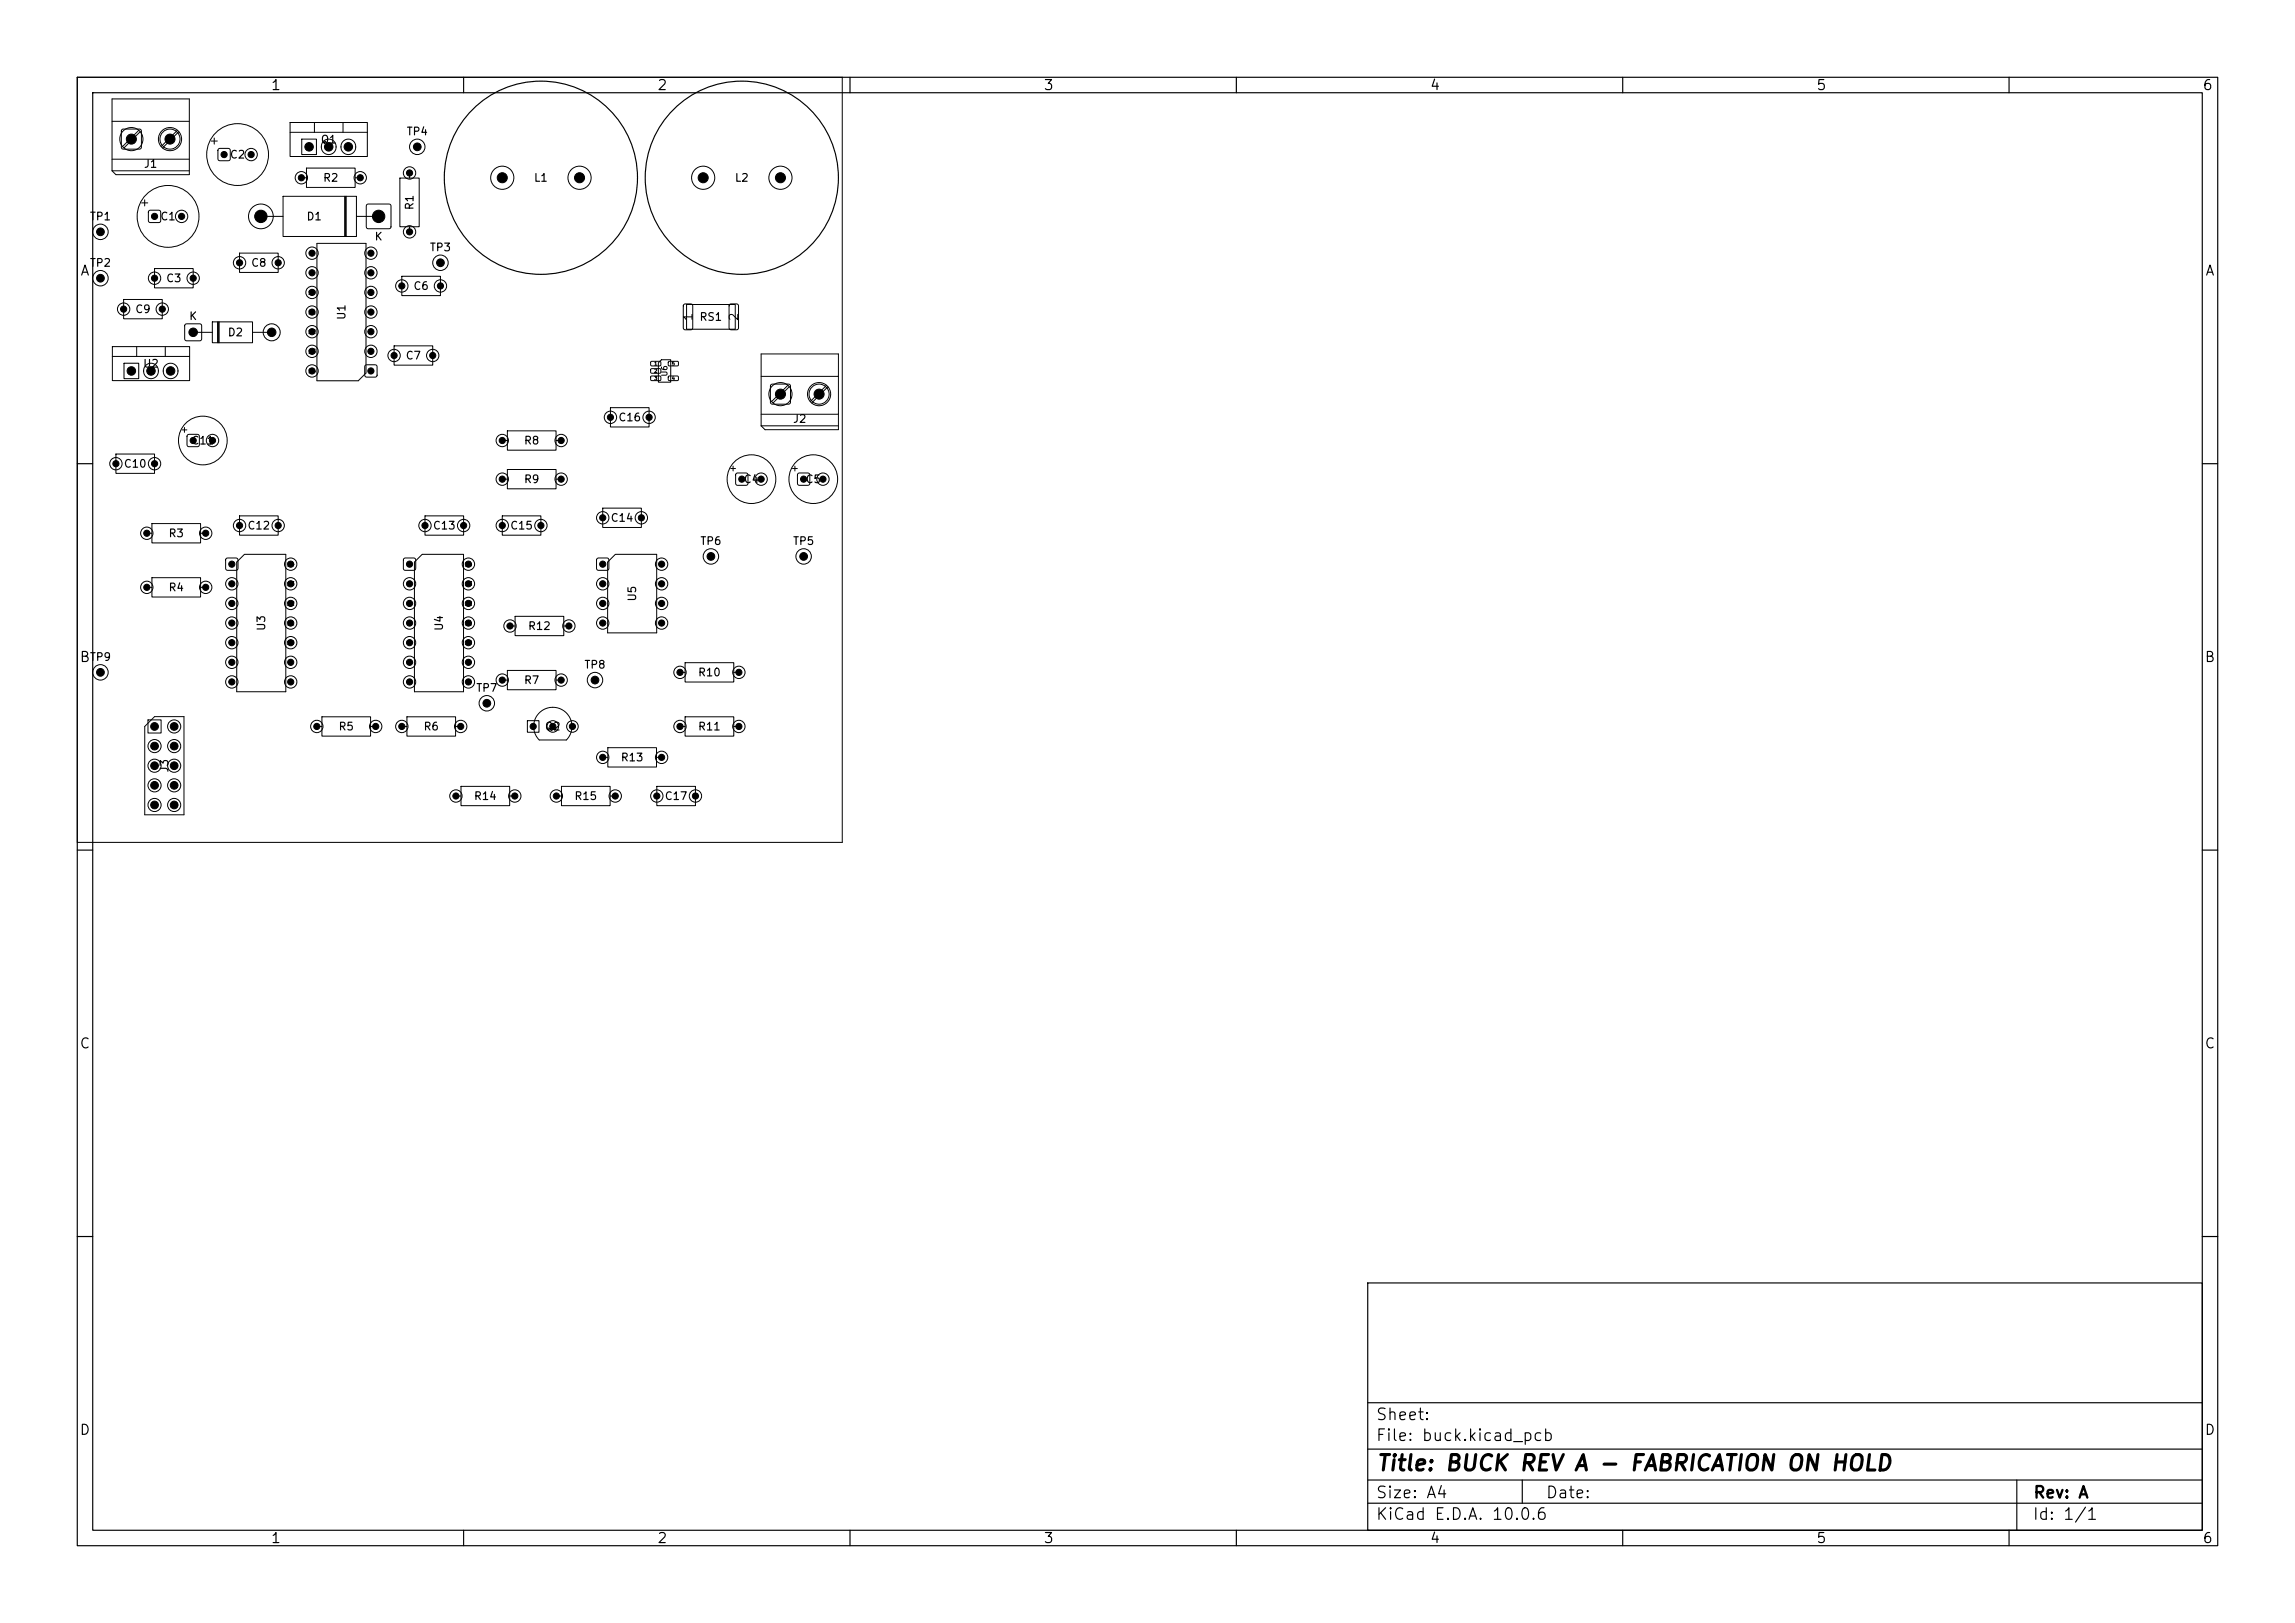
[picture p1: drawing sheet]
<svg xmlns="http://www.w3.org/2000/svg" width="297mm" height="210mm" viewBox="0 0 297 210" stroke-linecap="round" stroke-linejoin="round" font-family="sans-serif">
<defs><g id="words">
<text font-size="2" x="178" y="190.8">Title: BUCK REV A - FABRICATION ON HOLD</text>
<g font-size="1.5">
<text x="178" y="184.1">Sheet:</text>
<text x="178" y="186.8">File: buck.kicad_pcb</text>
<text x="178" y="197">KiCad E.D.A. 10.0.6</text>
<text x="178" y="194.2">Size: A4</text>
<text x="200" y="194.2">Date:</text>
<text x="263" y="197">Id: 1/1</text>
<text x="263" y="194.2">Rev: A</text>
</g>
<g font-size="1.3">
<text x="35" y="12">1</text>
<text x="85" y="12">2</text>
<text x="135" y="12">3</text>
<text x="185" y="12">4</text>
<text x="235" y="12">5</text>
<text x="285" y="12">6</text>
<text x="10.3" y="36">A</text>
<text x="285.3" y="36">A</text>
<text x="10.2" y="86">B</text>
<text x="285.2" y="86">B</text>
<text x="10.2" y="136">C</text>
<text x="285.2" y="136">C</text>
<text x="10.2" y="186">D</text>
<text x="285.2" y="186">D</text>
<text x="35" y="200">1</text>
<text x="85" y="200">2</text>
<text x="135" y="200">3</text>
<text x="185" y="200">4</text>
<text x="235" y="200">5</text>
<text x="285" y="200">6</text>
</g>
<g font-size="1.1">
<text x="33.1" y="28.8">2</text>
<text x="48.4" y="28.8">1</text>
<text x="89.9" y="41.6" transform="rotate(-90 89.9 41.6)">1</text>
<text x="95.8" y="41.6" transform="rotate(-90 95.8 41.6)">2</text>
</g>
<g font-size="1">
<text x="52.5" y="17.8">TP4</text>
<text x="18.5" y="22">J1</text>
<text x="29.7" y="20.8">C2</text>
<text x="41.4" y="18.8">Q1</text>
<text x="41.7" y="23.8">R2</text>
<text x="64.4" y="23.8">1</text>
<text x="69" y="23.8">L1</text>
<text x="74.4" y="23.8">2</text>
<text x="90.4" y="23.8">1</text>
<text x="95" y="23.8">L2</text>
<text x="100.4" y="23.8">2</text>
<text x="11.5" y="28.8">TP1</text>
<text x="20.7" y="28.8">C1</text>
<text x="39.6" y="28.8">D1</text>
<text x="53.8" y="27.3" transform="rotate(-90 53.8 27.3)">R1</text>
<text x="11.5" y="34.8">TP2</text>
<text x="32.4" y="34.8">C8</text>
<text x="48.4" y="31.4">K</text>
<text x="55.5" y="32.8">TP3</text>
<text x="17.4" y="40.8">C9</text>
<text x="21.4" y="36.8">C3</text>
<text x="24.4" y="41.7">K</text>
<text x="44.9" y="41.5" transform="rotate(-90 44.9 41.5)">U1</text>
<text x="53.4" y="37.8">C6</text>
<text x="90.4" y="41.8">RS1</text>
<text x="18.4" y="47.8">U2</text>
<text x="29.4" y="43.8">D2</text>
<text x="52.4" y="46.8">C7</text>
<text x="24.7" y="57.8">C11</text>
<text x="67.7" y="57.8">R8</text>
<text x="79.9" y="54.8">C16</text>
<text x="102.5" y="55">J2</text>
<text x="15.9" y="60.8">C10</text>
<text x="67.7" y="62.8">R9</text>
<text x="96.2" y="62.8">C4</text>
<text x="104.2" y="62.8">C5</text>
<text x="21.7" y="69.8">R3</text>
<text x="31.9" y="68.8">C12</text>
<text x="55.9" y="68.8">C13</text>
<text x="65.9" y="68.8">C15</text>
<text x="78.9" y="67.8">C14</text>
<text x="90.5" y="70.8">TP6</text>
<text x="102.5" y="70.8">TP5</text>
<text x="21.7" y="76.8">R4</text>
<text x="82.6" y="77.9" transform="rotate(-90 82.6 77.9)">U5</text>
<text x="34.6" y="81.7" transform="rotate(-90 34.6 81.7)">U3</text>
<text x="57.6" y="81.7" transform="rotate(-90 57.6 81.7)">U4</text>
<text x="68.3" y="81.8">R12</text>
<text x="11.5" y="85.8">TP9</text>
<text x="61.5" y="89.8">TP7</text>
<text x="67.7" y="88.8">R7</text>
<text x="75.5" y="86.8">TP8</text>
<text x="90.3" y="87.8">R10</text>
<text x="43.7" y="94.8">R5</text>
<text x="54.7" y="94.8">R6</text>
<text x="70.4" y="94.8">Q2</text>
<text x="90.3" y="94.8">R11</text>
<text x="22" y="100" transform="rotate(-90 22 100)">J3</text>
<text x="80.3" y="98.8">R13</text>
<text x="61.3" y="103.8">R14</text>
<text x="74.3" y="103.8">R15</text>
<text x="85.9" y="103.8">C17</text>
</g>
<g font-size=".9">
<text x="16.5" y="18.7">1</text>
<text x="21.5" y="18.7">2</text>
<text x="100.5" y="51.7">1</text>
<text x="105.5" y="51.7">2</text>
</g>
<g font-size=".7">
<text x="53.6" y="19.5">1</text>
<text x="12.6" y="30.5">1</text>
<text x="56.6" y="34.5">1</text>
<text x="12.6" y="36.5">1</text>
<text x="24.6" y="43.6">1</text>
<text x="34.7" y="43.6">2</text>
<text x="86.5" y="48.8" transform="rotate(-90 86.5 48.8)">U6</text>
<text x="91.6" y="72.5">1</text>
<text x="103.6" y="72.5">1</text>
<text x="12.6" y="87.5">1</text>
<text x="76.6" y="88.5">1</text>
<text x="62.6" y="91.5">1</text>
</g>
<g font-size=".6">
<text x="39.6" y="19.5">1</text>
<text x="42.2" y="19.5">2</text>
<text x="44.7" y="19.5">3</text>
<text x="16.6" y="48.5">1</text>
<text x="19.2" y="48.5">2</text>
<text x="21.7" y="48.5">3</text>
<text x="19.7" y="94.4">1</text>
<text x="22.2" y="94.4">2</text>
<text x="19.7" y="97">3</text>
<text x="19.7" y="99.5">5</text>
<text x="22.2" y="97">4</text>
<text x="22.2" y="99.5">6</text>
<text x="19.7" y="102.1">7</text>
<text x="19.7" y="104.6">9</text>
<text x="21.9" y="104.6">10</text>
<text x="22.2" y="102.1">8</text>
</g>
<g font-size=".5">
<text x="28.7" y="20.4">1</text>
<text x="32.2" y="20.4">2</text>
<text x="38.7" y="23.4">1</text>
<text x="46.3" y="23.4">2</text>
<text x="52.7" y="22.8">2</text>
<text x="19.7" y="28.4">1</text>
<text x="23.2" y="28.4">2</text>
<text x="30.7" y="34.4">1</text>
<text x="35.7" y="34.4">2</text>
<text x="40.1" y="33.2">8</text>
<text x="40.1" y="35.7">9</text>
<text x="47.7" y="35.7">6</text>
<text x="47.7" y="33.2">7</text>
<text x="52.7" y="30.4">1</text>
<text x="15.7" y="40.4">1</text>
<text x="19.7" y="36.4">1</text>
<text x="20.7" y="40.4">2</text>
<text x="24.7" y="36.4">2</text>
<text x="39.8" y="38.2">10</text>
<text x="39.8" y="40.8">11</text>
<text x="47.7" y="40.8">4</text>
<text x="47.7" y="38.2">5</text>
<text x="51.7" y="37.4">1</text>
<text x="56.7" y="37.4">2</text>
<text x="39.8" y="43.3">12</text>
<text x="39.8" y="45.9">13</text>
<text x="47.7" y="45.9">2</text>
<text x="47.7" y="43.3">3</text>
<text x="50.7" y="46.4">1</text>
<text x="55.7" y="46.4">2</text>
<text x="39.8" y="48.4">14</text>
<text x="47.7" y="48.4">1</text>
<text x="24.7" y="57.4">1</text>
<text x="27.2" y="57.4">2</text>
<text x="64.7" y="57.4">1</text>
<text x="72.3" y="57.4">2</text>
<text x="78.7" y="54.4">1</text>
<text x="83.7" y="54.4">2</text>
<text x="14.7" y="60.4">1</text>
<text x="19.7" y="60.4">2</text>
<text x="64.7" y="62.4">1</text>
<text x="72.3" y="62.4">2</text>
<text x="95.7" y="62.4">1</text>
<text x="98.2" y="62.4">2</text>
<text x="103.7" y="62.4">1</text>
<text x="106.2" y="62.4">2</text>
<text x="18.7" y="69.4">1</text>
<text x="26.3" y="69.4">2</text>
<text x="30.7" y="68.4">1</text>
<text x="35.7" y="68.4">2</text>
<text x="54.7" y="68.4">1</text>
<text x="59.7" y="68.4">2</text>
<text x="64.7" y="68.4">1</text>
<text x="69.7" y="68.4">2</text>
<text x="77.7" y="67.4">1</text>
<text x="82.7" y="67.4">2</text>
<text x="18.7" y="76.4">1</text>
<text x="26.3" y="76.4">2</text>
<text x="29.7" y="73.4">1</text>
<text x="29.7" y="75.9">2</text>
<text x="37.1" y="75.9">13</text>
<text x="37.1" y="73.4">14</text>
<text x="52.7" y="73.4">1</text>
<text x="52.7" y="75.9">2</text>
<text x="60.1" y="75.9">13</text>
<text x="60.1" y="73.4">14</text>
<text x="77.7" y="73.4">1</text>
<text x="77.7" y="75.9">2</text>
<text x="85.3" y="75.9">7</text>
<text x="85.3" y="73.4">8</text>
<text x="29.7" y="78.5">3</text>
<text x="29.7" y="81">4</text>
<text x="29.7" y="83.6">5</text>
<text x="37.1" y="83.6">10</text>
<text x="37.1" y="81">11</text>
<text x="37.1" y="78.5">12</text>
<text x="52.7" y="78.5">3</text>
<text x="52.7" y="81">4</text>
<text x="52.7" y="83.6">5</text>
<text x="60.1" y="83.6">10</text>
<text x="60.1" y="81">11</text>
<text x="60.1" y="78.5">12</text>
<text x="65.7" y="81.4">1</text>
<text x="73.3" y="81.4">2</text>
<text x="77.7" y="78.5">3</text>
<text x="77.7" y="81">4</text>
<text x="85.3" y="81">5</text>
<text x="85.3" y="78.5">6</text>
<text x="29.7" y="86.1">6</text>
<text x="29.7" y="88.6">7</text>
<text x="37.3" y="88.6">8</text>
<text x="37.3" y="86.1">9</text>
<text x="52.7" y="86.1">6</text>
<text x="52.7" y="88.6">7</text>
<text x="60.3" y="88.6">8</text>
<text x="60.3" y="86.1">9</text>
<text x="64.7" y="88.4">1</text>
<text x="72.3" y="88.4">2</text>
<text x="87.7" y="87.4">1</text>
<text x="95.3" y="87.4">2</text>
<text x="40.7" y="94.4">1</text>
<text x="48.3" y="94.4">2</text>
<text x="51.7" y="94.4">1</text>
<text x="59.3" y="94.4">2</text>
<text x="68.7" y="94.4">1</text>
<text x="71.3" y="94.4">2</text>
<text x="73.8" y="94.4">3</text>
<text x="87.7" y="94.4">1</text>
<text x="95.3" y="94.4">2</text>
<text x="77.7" y="98.4">1</text>
<text x="85.3" y="98.4">2</text>
<text x="58.7" y="103.4">1</text>
<text x="66.3" y="103.4">2</text>
<text x="71.7" y="103.4">1</text>
<text x="79.3" y="103.4">2</text>
<text x="84.7" y="103.4">1</text>
<text x="89.7" y="103.4">2</text>
</g>
<g font-size=".4">
<text x="84.6" y="47.4">1</text>
<text x="86.9" y="47.4">5</text>
<text x="84.6" y="48.3">2</text>
<text x="84.6" y="49.3">3</text>
<text x="86.9" y="49.3">4</text>
</g>
</g></defs>
<g fill="none" stroke="#000" stroke-width=".15">
<path d="M10 10h277v190h-277zM12 12h273v186h-273zM60 10v2M110 10v2M160 10v2M210 10v2M260 10v2M10 60h2M285 60h2M10 110h2M285 110h2M10 160h2"/>
<path d="M177 166h108v32h-108zM285 160h2M60 198v2M110 198v2M160 198v2M177 194.5h108M177 191.5h108M177 187.5h108M177 181.5h108M197 191.5v3M210 198v2M260 198v2"/>
<path d="M261 191.5v6.5"/>
<circle cx="70" cy="23" r="12.5"/>
<circle cx="96" cy="23" r="12.5"/>
</g>
<g fill="none" stroke="#000" stroke-width=".13">
<path d="M10 10h99v99h-99zM14.5 12.8h10v9.8h-9.5l-.5-.5zM14.5 15.7h10M15.8 16.8l.2-.1h2.1l.1 .1 .1 .1v2.2l-.1 .1-.1 .1h-2.1l-.2-.1-.1-.1v-2.2zM18 16.9l-2.1 2.1M18.1 17l-2.1 2.1M23 16.9l-2.1 2.1M23.1 17l-2.1 2.1M27.3 18.3h.8M27.7 17.9v.8M28.3 19.3l.2-.1 1.2 .1 .1 .2-.1 1.2-.1 .1-1.3-.1-.1-.1zM37.5 15.9h10v4.3h-10z"/>
<path d="M37.5 17.1h10M39 18h2v2h-2zM40.7 15.9v1.2M44.4 15.9v1.2M14.5 20.6h10M14.5 22.1h10M16 38.7h5v2.6h-5zM18.3 26.3h.8M18.7 25.9v.8M19.3 27.3l.1-.1 1.3 .1 .1 .2-.1 1.2-.2 .1-1.2-.1-.1-.1zM20 34.8h5v2.5h-5zM31 32.8h5v2.5h-5z"/>
<path d="M33.8 28h2.8M36.6 25.4h9.5v5.2h-9.5zM39 23h.7M39.7 21.8h6.3v2.4h-6.3zM41 31.5h6.4v16.8l-1 1h-5.4zM44.6 25.4v5.2M44.7 25.4v5.2M44.8 25.4v5.2M46 23h.6M46.1 28h2.9M47.5 26.5l.1-.1h2.7l.2 .1 .1 .1v2.7l-.1 .2-.2 .1h-2.7l-.1-.1-.1-.2v-2.7zM51.7 23h2.6v6.3h-2.6z"/>
<path d="M52 35.7h5v2.6h-5zM53 22.4v.6M53 29.3v.7M88.5 39.4l.9-.1 .2 .2 .1 2.9-.2 .3h-.8l-.3-.2v-2.9zM88.8 39.4h6.3v3.2h-6.3zM94.4 39.4l.9-.1 .3 .2v2.9l-.2 .3h-.8l-.2-.2v-2.9zM14.5 46.1h10M14.5 44.9h10v4.4h-10zM15 58.7h5v2.6h-5zM16 47h2v2h-2zM17.7 44.9v1.2M21.4 44.9v1.2"/>
<path d="M23.6 55.6h.6M23.9 55.3v.6M24 42l.1-.1h1.8l.1 .1 .1 .2v1.7l-.1 .1-.1 .1h-1.8l-.1-.1-.1-.1v-1.7zM24.3 56.3l.1-.1 1.3 .1 .1 .1-.1 1.3-.1 .1-1.3-.1-.1-.1zM25 43h2.5M27.5 41.6h5.2v2.7h-5.2zM28.2 41.7v2.7M28.3 41.7v2.7M28.4 41.7v2.7M32.7 43h2.5M47.3 47.3l.1-.1 1.3 .1 .1 .2-.1 1.2-.1 .1-1.3-.1-.1-.1zM51 44.7h5v2.6h-5z"/>
<path d="M65 57h.7M65.7 55.7h6.3v2.6h-6.3zM72 57h.6M79 52.7h5v2.6h-5zM84.2 46.8h1.2l.1 .1v.4h-.1h-1.1l-.1-.1zM84.2 47.7h1.2l.1 .2v.3l-.1 .1h-1.1l-.1-.1zM84.2 48.7h1.2l.1 .1v.4l-.1 .1-1.1-.1-.1-.1zM85.6 46.6h1.2v2.8h-1.6v-2.4zM86.5 48.7h1.2l.1 .1v.4l-.1 .1-1.1-.1-.1-.1zM86.5 46.8h1.2l.1 .1v.4h-.1h-1.1l-.1-.1zM98.5 45.8h10v9.8h-9.5l-.5-.5zM98.5 48.7h10"/>
<path d="M98.5 53.6h10M98.5 55.1h10M99.8 49.8l.2-.1h2.1l.1 .1 .1 .2v2l-.1 .2-.1 .1h-2.1l-.2-.1-.1-.2v-2zM102 49.9l-2.1 2.1M102.1 50l-2.1 2.1M107 49.9l-2.1 2.1M107.1 50l-2.1 2.1M19 69h.7M19 76h.7M19.7 67.7h6.3v2.6h-6.3zM19.7 74.7h6.3v2.6h-6.3zM26 69h.6"/>
<path d="M26 76h.6M29.3 72.3l.2-.1 1.2 .1 .1 .1-.1 1.3-.1 .1-1.3-.1-.1-.1zM31 66.7h5v2.6h-5zM31.6 71.7h5.4v17.8h-6.4v-16.8zM52.3 72.3l.1-.1 1.3 .1 .1 .1-.1 1.3-.1 .1-1.3-.1-.1-.1zM54.6 71.7h5.4v17.8h-6.4v-16.8zM55 66.7h5v2.6h-5zM65 62h.7M65 66.7h5v2.6h-5zM65.7 60.7h6.3v2.6h-6.3zM66.7 79.7h6.3v2.6h-6.3zM72 62h.6"/>
<path d="M77.3 72.3l.1-.1 1.3 .1 .1 .1-.1 1.3-.1 .1-1.3-.1-.1-.1zM78 65.7h5v2.6h-5zM79.6 71.7h5.4v10.2h-6.4v-9.2zM94.6 60.6h.6M94.9 60.3v.6M95.3 61.3l.1-.1 1.3 .1 .1 .1-.1 1.3-.2 .1-1.2-.1-.1-.1zM102.6 60.6h.6M102.9 60.3v.6M103.3 61.3l.1-.1 1.3 .1 .1 .1-.1 1.3-.2 .1-1.2-.1-.1-.1zM18.7 94l1.3-1.3h3.8v12.7h-5.1zM19.1 93.1h1.7v1.7h-1.7zM41 94h.7"/>
<path d="M41.7 92.7h6.3v2.6h-6.3zM48 94h.6M52 94h.7M52.7 92.7h6.3v2.6h-6.3zM59 94h.6M65 88h.7M65.7 86.7h6.3v2.6h-6.3zM66 81h.7M68.3 93.3h1.4v1.4h-1.4zM72 88h.6M73 81h.6M73.3 95.8h-3.5a2.48 2.48 0 0 1 0-3.6 2.48 2.48 0 0 1 3.5 0 2.48 2.48 0 0 1 0 3.6"/>
<path d="M78 98h.7M78.7 96.8h6.3v2.5h-6.3zM85 98h.6M88 87h.7M88 94h.7M88.7 85.7h6.3v2.6h-6.3zM88.7 92.7h6.3v2.6h-6.3zM95 87h.6M95 94h.6M59 103h.7M59.7 101.8h6.3v2.4h-6.3zM66 103h.6"/>
<path d="M72 103h.7M72.7 101.8h6.3v2.4h-6.3zM79 103h.6M85 101.8h5v2.4h-5z"/>
<circle cx="17" cy="18" r="1.5"/>
<circle cx="22" cy="18" r="1.3"/>
<circle cx="22" cy="18" r="1.5"/>
<circle cx="30.7" cy="20" r="4"/>
<circle cx="32.5" cy="20" r=".8"/>
<circle cx="42.6" cy="19" r=".98"/>
<circle cx="45.1" cy="19" r=".98"/>
<circle cx="54" cy="19" r="1"/>
<circle cx="13" cy="36" r="1"/>
<circle cx="13" cy="30" r="1"/>
<circle cx="16" cy="40" r=".8"/>
<circle cx="20" cy="36" r=".8"/>
<circle cx="21" cy="40" r=".8"/>
<circle cx="21.7" cy="28" r="4"/>
<circle cx="23.5" cy="28" r=".8"/>
<circle cx="25" cy="36" r=".8"/>
<circle cx="31" cy="34" r=".8"/>
<circle cx="33.8" cy="28" r="1.6"/>
<circle cx="36" cy="34" r=".8"/>
<circle cx="39" cy="23" r=".8"/>
<circle cx="40.4" cy="37.8" r=".8"/>
<circle cx="40.4" cy="32.8" r=".8"/>
<circle cx="40.4" cy="35.3" r=".8"/>
<circle cx="46.6" cy="23" r=".8"/>
<circle cx="48" cy="37.8" r=".8"/>
<circle cx="48" cy="32.8" r=".8"/>
<circle cx="48" cy="35.3" r=".8"/>
<circle cx="52" cy="37" r=".8"/>
<circle cx="53" cy="30" r=".8"/>
<circle cx="53" cy="22.4" r=".8"/>
<circle cx="57" cy="34" r="1"/>
<circle cx="57" cy="37" r=".8"/>
<circle cx="65" cy="23" r="1.5"/>
<circle cx="75" cy="23" r="1.5"/>
<circle cx="91" cy="23" r="1.5"/>
<circle cx="101" cy="23" r="1.5"/>
<circle cx="15" cy="60" r=".8"/>
<circle cx="19.6" cy="48" r=".98"/>
<circle cx="20" cy="60" r=".8"/>
<circle cx="22.1" cy="48" r=".98"/>
<circle cx="26.2" cy="57" r="3.1"/>
<circle cx="27.5" cy="57" r=".8"/>
<circle cx="35.2" cy="43" r="1.1"/>
<circle cx="40.4" cy="40.4" r=".8"/>
<circle cx="40.4" cy="42.9" r=".8"/>
<circle cx="40.4" cy="45.5" r=".8"/>
<circle cx="40.4" cy="48" r=".8"/>
<circle cx="48" cy="40.4" r=".8"/>
<circle cx="48" cy="42.9" r=".8"/>
<circle cx="48" cy="45.5" r=".8"/>
<circle cx="51" cy="46" r=".8"/>
<circle cx="56" cy="46" r=".8"/>
<circle cx="65" cy="57" r=".8"/>
<circle cx="72.6" cy="57" r=".8"/>
<circle cx="79" cy="54" r=".8"/>
<circle cx="84" cy="54" r=".8"/>
<circle cx="101" cy="51" r="1.5"/>
<circle cx="106" cy="51" r="1.5"/>
<circle cx="106" cy="51" r="1.3"/>
<circle cx="19" cy="69" r=".8"/>
<circle cx="19" cy="76" r=".8"/>
<circle cx="26.6" cy="69" r=".8"/>
<circle cx="26.6" cy="76" r=".8"/>
<circle cx="30" cy="78.1" r=".8"/>
<circle cx="30" cy="75.5" r=".8"/>
<circle cx="31" cy="68" r=".8"/>
<circle cx="36" cy="68" r=".8"/>
<circle cx="37.6" cy="73" r=".8"/>
<circle cx="37.6" cy="75.5" r=".8"/>
<circle cx="37.6" cy="78.1" r=".8"/>
<circle cx="53" cy="75.5" r=".8"/>
<circle cx="53" cy="78.1" r=".8"/>
<circle cx="55" cy="68" r=".8"/>
<circle cx="60" cy="68" r=".8"/>
<circle cx="60.6" cy="78.1" r=".8"/>
<circle cx="60.6" cy="75.5" r=".8"/>
<circle cx="60.6" cy="73" r=".8"/>
<circle cx="65" cy="62" r=".8"/>
<circle cx="65" cy="68" r=".8"/>
<circle cx="70" cy="68" r=".8"/>
<circle cx="72.6" cy="62" r=".8"/>
<circle cx="78" cy="67" r=".8"/>
<circle cx="78" cy="75.5" r=".8"/>
<circle cx="78" cy="78.1" r=".8"/>
<circle cx="83" cy="67" r=".8"/>
<circle cx="85.6" cy="78.1" r=".8"/>
<circle cx="85.6" cy="75.5" r=".8"/>
<circle cx="85.6" cy="73" r=".8"/>
<circle cx="92" cy="72" r="1"/>
<circle cx="97.2" cy="62" r="3.1"/>
<circle cx="98.5" cy="62" r=".8"/>
<circle cx="104" cy="72" r="1"/>
<circle cx="105.3" cy="62" r="3.1"/>
<circle cx="106.5" cy="62" r=".8"/>
<circle cx="13" cy="87" r="1"/>
<circle cx="20" cy="96.5" r=".85"/>
<circle cx="20" cy="99.1" r=".85"/>
<circle cx="22.5" cy="96.5" r=".85"/>
<circle cx="22.5" cy="94" r=".85"/>
<circle cx="22.5" cy="99.1" r=".85"/>
<circle cx="30" cy="83.2" r=".8"/>
<circle cx="30" cy="80.6" r=".8"/>
<circle cx="30" cy="88.2" r=".8"/>
<circle cx="30" cy="85.7" r=".8"/>
<circle cx="37.6" cy="80.6" r=".8"/>
<circle cx="37.6" cy="85.7" r=".8"/>
<circle cx="37.6" cy="88.2" r=".8"/>
<circle cx="37.6" cy="83.2" r=".8"/>
<circle cx="41" cy="94" r=".8"/>
<circle cx="48.6" cy="94" r=".8"/>
<circle cx="52" cy="94" r=".8"/>
<circle cx="53" cy="80.6" r=".8"/>
<circle cx="53" cy="83.2" r=".8"/>
<circle cx="53" cy="85.7" r=".8"/>
<circle cx="53" cy="88.2" r=".8"/>
<circle cx="59.6" cy="94" r=".8"/>
<circle cx="60.6" cy="80.6" r=".8"/>
<circle cx="60.6" cy="83.2" r=".8"/>
<circle cx="60.6" cy="85.7" r=".8"/>
<circle cx="60.6" cy="88.2" r=".8"/>
<circle cx="63" cy="91" r="1"/>
<circle cx="65" cy="88" r=".8"/>
<circle cx="66" cy="81" r=".8"/>
<circle cx="71.5" cy="94" r=".75"/>
<circle cx="72.6" cy="88" r=".8"/>
<circle cx="73.6" cy="81" r=".8"/>
<circle cx="74.1" cy="94" r=".75"/>
<circle cx="77" cy="88" r="1"/>
<circle cx="78" cy="80.6" r=".8"/>
<circle cx="78" cy="98" r=".8"/>
<circle cx="85.6" cy="80.6" r=".8"/>
<circle cx="85.6" cy="98" r=".8"/>
<circle cx="88" cy="87" r=".8"/>
<circle cx="88" cy="94" r=".8"/>
<circle cx="95.6" cy="87" r=".8"/>
<circle cx="95.6" cy="94" r=".8"/>
<circle cx="20" cy="101.6" r=".85"/>
<circle cx="20" cy="104.2" r=".85"/>
<circle cx="22.5" cy="104.2" r=".85"/>
<circle cx="22.5" cy="101.6" r=".85"/>
<circle cx="59" cy="103" r=".8"/>
<circle cx="66.6" cy="103" r=".8"/>
<circle cx="72" cy="103" r=".8"/>
<circle cx="79.6" cy="103" r=".8"/>
<circle cx="85" cy="103" r=".8"/>
<circle cx="90" cy="103" r=".8"/>
</g>
<g fill="#000" stroke="#000" stroke-width=".13">
<circle cx="17" cy="18" r=".65"/>
<circle cx="22" cy="18" r=".65"/>
<circle cx="29" cy="20" r=".4"/>
<circle cx="32.5" cy="20" r=".4"/>
<circle cx="40" cy="19" r=".55"/>
<circle cx="42.5" cy="19" r=".55"/>
<circle cx="45.1" cy="19" r=".55"/>
<circle cx="54" cy="19" r=".5"/>
<circle cx="13" cy="30" r=".5"/>
<circle cx="13" cy="36" r=".5"/>
<circle cx="20" cy="28" r=".4"/>
<circle cx="20" cy="36" r=".4"/>
<circle cx="23.5" cy="28" r=".4"/>
<circle cx="25" cy="36" r=".4"/>
<circle cx="31" cy="34" r=".4"/>
<circle cx="33.8" cy="28" r=".8"/>
<circle cx="36" cy="34" r=".4"/>
<circle cx="39" cy="23" r=".4"/>
<circle cx="40.4" cy="37.8" r=".4"/>
<circle cx="40.4" cy="32.8" r=".4"/>
<circle cx="40.4" cy="35.3" r=".4"/>
<circle cx="46.6" cy="23" r=".4"/>
<circle cx="48" cy="32.8" r=".4"/>
<circle cx="48" cy="37.8" r=".4"/>
<circle cx="48" cy="35.3" r=".4"/>
<circle cx="49" cy="28" r=".8"/>
<circle cx="52" cy="37" r=".4"/>
<circle cx="53" cy="22.4" r=".4"/>
<circle cx="53" cy="30" r=".4"/>
<circle cx="57" cy="34" r=".5"/>
<circle cx="57" cy="37" r=".4"/>
<circle cx="65" cy="23" r=".65"/>
<circle cx="75" cy="23" r=".65"/>
<circle cx="91" cy="23" r=".65"/>
<circle cx="101" cy="23" r=".65"/>
<circle cx="16" cy="40" r=".4"/>
<circle cx="17" cy="48" r=".55"/>
<circle cx="19.5" cy="48" r=".55"/>
<circle cx="21" cy="40" r=".4"/>
<circle cx="22.1" cy="48" r=".55"/>
<circle cx="25" cy="57" r=".4"/>
<circle cx="25" cy="43" r=".55"/>
<circle cx="27.5" cy="57" r=".4"/>
<circle cx="35.2" cy="43" r=".55"/>
<circle cx="40.4" cy="42.9" r=".4"/>
<circle cx="40.4" cy="40.4" r=".4"/>
<circle cx="40.4" cy="45.5" r=".4"/>
<circle cx="40.4" cy="48" r=".4"/>
<circle cx="48" cy="40.4" r=".4"/>
<circle cx="48" cy="42.9" r=".4"/>
<circle cx="48" cy="45.5" r=".4"/>
<circle cx="48" cy="48" r=".4"/>
<circle cx="51" cy="46" r=".4"/>
<circle cx="56" cy="46" r=".4"/>
<circle cx="65" cy="57" r=".4"/>
<circle cx="72.6" cy="57" r=".4"/>
<circle cx="79" cy="54" r=".4"/>
<circle cx="84" cy="54" r=".4"/>
<circle cx="101" cy="51" r=".65"/>
<circle cx="106" cy="51" r=".65"/>
<circle cx="15" cy="60" r=".4"/>
<circle cx="19" cy="69" r=".4"/>
<circle cx="19" cy="76" r=".4"/>
<circle cx="20" cy="60" r=".4"/>
<circle cx="26.6" cy="69" r=".4"/>
<circle cx="26.6" cy="76" r=".4"/>
<circle cx="30" cy="73" r=".4"/>
<circle cx="30" cy="78.1" r=".4"/>
<circle cx="30" cy="75.5" r=".4"/>
<circle cx="31" cy="68" r=".4"/>
<circle cx="36" cy="68" r=".4"/>
<circle cx="37.6" cy="75.5" r=".4"/>
<circle cx="37.6" cy="73" r=".4"/>
<circle cx="37.6" cy="78.1" r=".4"/>
<circle cx="53" cy="78.1" r=".4"/>
<circle cx="53" cy="73" r=".4"/>
<circle cx="53" cy="75.5" r=".4"/>
<circle cx="55" cy="68" r=".4"/>
<circle cx="60" cy="68" r=".4"/>
<circle cx="60.6" cy="73" r=".4"/>
<circle cx="60.6" cy="78.1" r=".4"/>
<circle cx="60.6" cy="75.5" r=".4"/>
<circle cx="65" cy="62" r=".4"/>
<circle cx="65" cy="68" r=".4"/>
<circle cx="70" cy="68" r=".4"/>
<circle cx="72.6" cy="62" r=".4"/>
<circle cx="78" cy="67" r=".4"/>
<circle cx="78" cy="73" r=".4"/>
<circle cx="78" cy="75.5" r=".4"/>
<circle cx="78" cy="78.1" r=".4"/>
<circle cx="83" cy="67" r=".4"/>
<circle cx="85.6" cy="75.5" r=".4"/>
<circle cx="85.6" cy="78.1" r=".4"/>
<circle cx="85.6" cy="73" r=".4"/>
<circle cx="92" cy="72" r=".5"/>
<circle cx="96" cy="62" r=".4"/>
<circle cx="98.5" cy="62" r=".4"/>
<circle cx="104" cy="72" r=".5"/>
<circle cx="104" cy="62" r=".4"/>
<circle cx="106.5" cy="62" r=".4"/>
<circle cx="13" cy="87" r=".5"/>
<circle cx="20" cy="94" r=".5"/>
<circle cx="20" cy="99.1" r=".5"/>
<circle cx="20" cy="96.5" r=".5"/>
<circle cx="22.5" cy="94" r=".5"/>
<circle cx="22.5" cy="96.5" r=".5"/>
<circle cx="22.5" cy="99.1" r=".5"/>
<circle cx="30" cy="80.6" r=".4"/>
<circle cx="30" cy="88.2" r=".4"/>
<circle cx="30" cy="83.2" r=".4"/>
<circle cx="30" cy="85.7" r=".4"/>
<circle cx="37.6" cy="83.2" r=".4"/>
<circle cx="37.6" cy="88.2" r=".4"/>
<circle cx="37.6" cy="80.6" r=".4"/>
<circle cx="37.6" cy="85.7" r=".4"/>
<circle cx="41" cy="94" r=".4"/>
<circle cx="48.6" cy="94" r=".4"/>
<circle cx="52" cy="94" r=".4"/>
<circle cx="53" cy="83.2" r=".4"/>
<circle cx="53" cy="85.7" r=".4"/>
<circle cx="53" cy="88.2" r=".4"/>
<circle cx="53" cy="80.6" r=".4"/>
<circle cx="59.6" cy="94" r=".4"/>
<circle cx="60.6" cy="83.2" r=".4"/>
<circle cx="60.6" cy="80.6" r=".4"/>
<circle cx="60.6" cy="85.7" r=".4"/>
<circle cx="60.6" cy="88.2" r=".4"/>
<circle cx="63" cy="91" r=".5"/>
<circle cx="65" cy="88" r=".4"/>
<circle cx="66" cy="81" r=".4"/>
<circle cx="69" cy="94" r=".4"/>
<circle cx="71.5" cy="94" r=".4"/>
<circle cx="72.6" cy="88" r=".4"/>
<circle cx="73.6" cy="81" r=".4"/>
<circle cx="74.1" cy="94" r=".4"/>
<circle cx="77" cy="88" r=".5"/>
<circle cx="78" cy="80.6" r=".4"/>
<circle cx="78" cy="98" r=".4"/>
<circle cx="85.6" cy="80.6" r=".4"/>
<circle cx="85.6" cy="98" r=".4"/>
<circle cx="88" cy="87" r=".4"/>
<circle cx="88" cy="94" r=".4"/>
<circle cx="95.6" cy="87" r=".4"/>
<circle cx="95.6" cy="94" r=".4"/>
<circle cx="20" cy="101.6" r=".5"/>
<circle cx="20" cy="104.2" r=".5"/>
<circle cx="22.5" cy="101.6" r=".5"/>
<circle cx="22.5" cy="104.2" r=".5"/>
<circle cx="59" cy="103" r=".4"/>
<circle cx="66.6" cy="103" r=".4"/>
<circle cx="72" cy="103" r=".4"/>
<circle cx="79.6" cy="103" r=".4"/>
<circle cx="85" cy="103" r=".4"/>
<circle cx="90" cy="103" r=".4"/>
</g>
<use href="#words"/>
</svg>
